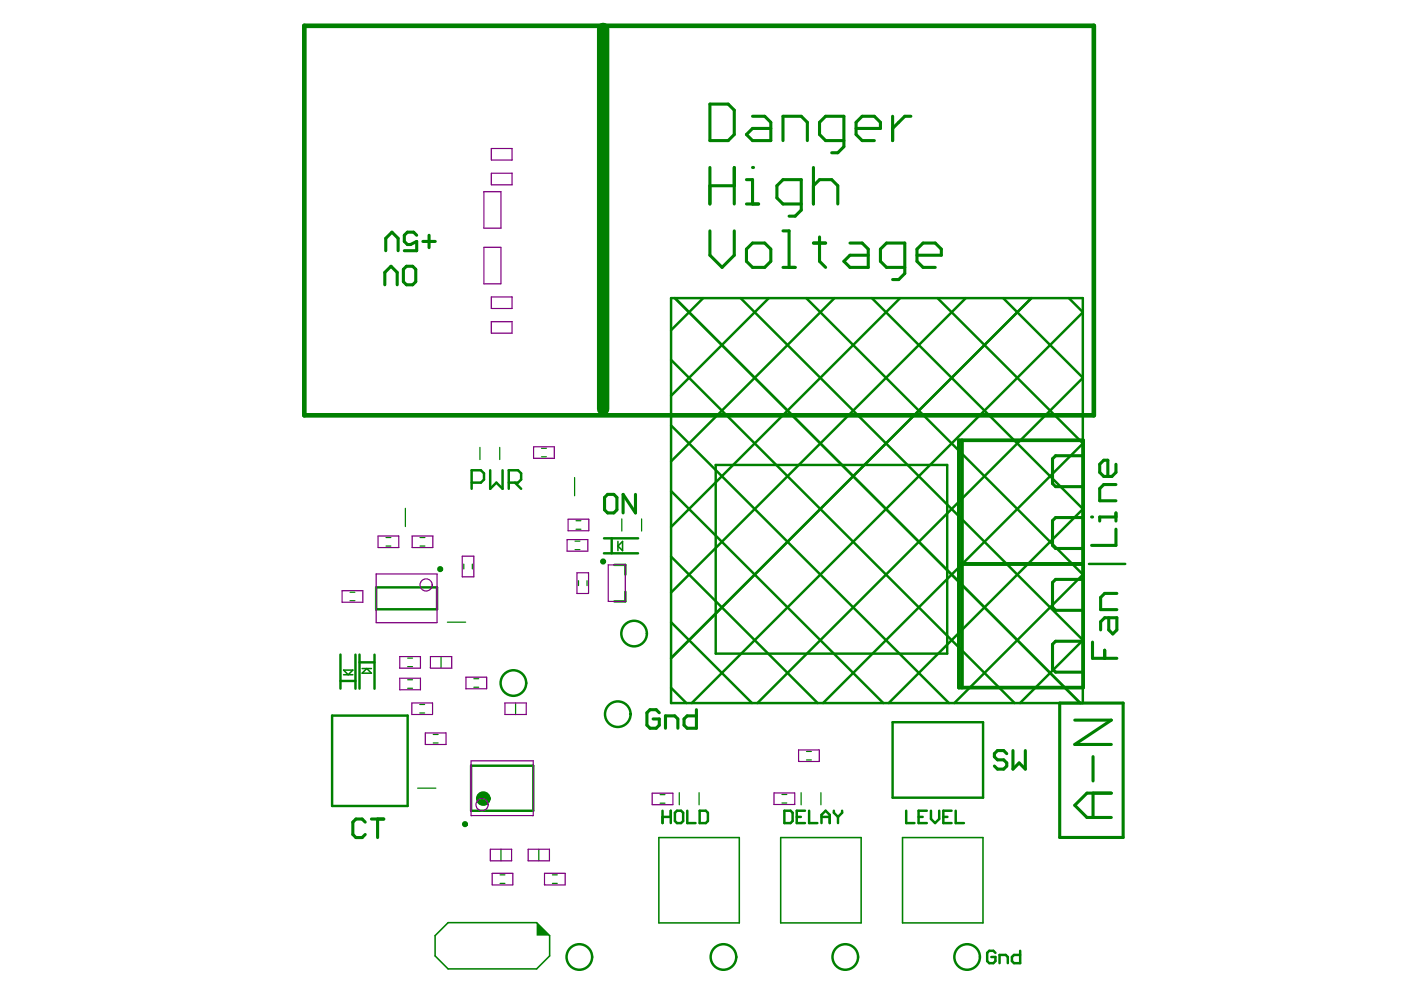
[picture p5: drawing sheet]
<svg xmlns="http://www.w3.org/2000/svg" width="297mm" height="210mm" viewBox="0 0 297 210" stroke-linecap="round" stroke-linejoin="round" font-family="sans-serif">
<path d="M113.8 195.6l2.7 2.8h-2.7z" fill="#008000"/>
<path d="M64.5 5.5h167.4v82.6h-167.4z" fill="none" stroke="#008000" stroke-width=".98"/>
<g fill="none" stroke="#008000" stroke-width=".66">
<path d="M150.5 22.1h3.9l1.3 1.3v5.1l-1.3 1.3h-3.9zM150.5 35.5v7.8M150.5 39.4h5.2M155.7 35.5v7.8M158.3 38.1h1.3v5.2M159.6 24.7h2.5l1.3 1.2v3.9h-3.8l-1.3-1.3 1.3-1.3h3.8M166 29.8v-5.1h3.9l1.3 1.2v3.9M178.9 29.8h-3.9l-1.2-1.3v-2.6l1.2-1.2h3.9v6.4l-1.3 1.3h-1.3M181.5 27.2h5.2v-1.3l-1.3-1.2h-2.6l-1.3 1.2v2.6l1.3 1.3h2.6M189.3 24.7v5.1M193.1 24.7h-1.3l-2.5 2.5M158.3 43.3h2.5"/>
<path d="M229.6 96.6h-5.8l-.6 .7v5.2l.6 .7h5.9M229.6 109.7h-5.8l-.6 .7v5.2l.6 .7h5.9M229.6 122.8h-5.8l-.6 .7v5.2l.6 .7h5.9M229.6 136h-5.8l-.6 .6v5.3l.6 .6h5.9M224.7 149.1h13.4v28.5h-13.4z"/>
</g>
<g fill="none" stroke="#008000" stroke-width=".52">
<path d="M142.3 63.2h87.3v85.9h-87.3zM142.3 76.3l72.8 72.8M143.1 63.2l85.9 85.9M149.1 63.2l-6.8 6.8M157 63.2l72.6 72.5M163 63.2l-20.7 20.7M170.9 63.2l58.7 58.6M176.9 63.2l-34.6 34.6M184.9 63.2l44.7 44.7M190.8 63.2l-48.5 48.5M198.8 63.2l30.8 30.8M204.8 63.2l-62.5 62.4"/>
<path d="M212.7 63.2l16.9 16.9M218.7 63.2l-76.4 76.3M226.6 63.2l3 3M229.6 66.2l-82.9 82.9M142.3 90.2l58.9 58.9M151.7 98.6h49.1v40h-49.1zM229.6 94l-55.1 55.1M229.6 80.1l-69 69M128 117.3h7.3M128.1 114.1h7.2M129.7 114.1v3.2M130.3 119.8h2.3v2"/>
<path d="M142.3 118l31.1 31.1M142.3 104.1l45 45M229.6 107.9l-41.2 41.2M230.9 119.6h7.7M72.2 138.8v7.2M75.4 138.8v7.2M76.2 138.8v7.2M79.4 138.8v7.2M79.7 124.5h13v4.7h-13zM132.6 125.4v2.1h-2.3M142.3 131.9l17.1 17.2M229.6 135.8l-13.3 13.3"/>
<path d="M229.6 121.9l-27.3 27.2M70.4 151.7h16v19.2h-16zM72.2 144.4h3.2M76.2 140.4h3.2M142.3 145.8l3.2 3.3M189.2 153.1h19.2v16h-19.2zM99.9 162.4h13.2v9.5h-13.2z"/>
</g>
<g fill="none" stroke="#008000" stroke-width=".26">
<path d="M101.8 94.9v2.5M106 94.9v2.5M114.8 95h1M114.8 96.9h1M81.8 114h1.1M81.8 115.8h1.1M85.9 107.8v3.8M89.1 114h1M89.1 115.8h1M98.3 119.6v1M100.1 119.6v1M121.8 101.2v3.9"/>
<path d="M121.9 116.5h1.1M121.9 114.7h1.1M122.1 112.2h1.1M122.1 110.4h1.1M131.8 110v2.6M136 110v2.6M74.2 125.6h1M74.2 127.4h1M86.4 139.5h1.1M93.5 139.2v2.5M94.9 131.9h3.8M122.7 123.1v1.1"/>
<path d="M124.5 123.1v1.1M86.4 144.1h1.1M86.4 145.9h1.1M86.4 141.3h1.1M89 151.2h1M89 149.4h1M91.9 157.5h1M91.9 155.7h1M100.5 145.7h1M100.5 143.9h1M109.3 149v2.5M171 159.3h1"/>
<path d="M88.5 167.1h3.9M140 168.5h1M140 170.3h1M144 168.1v2.5M148.2 168.1v2.5M165.8 168.4h1M165.8 170.3h1M169.9 168.1v2.5M171 161.1h1M174.1 168.1v2.5M106 185.5h1.1M106 187.3h1.1"/>
<path d="M106.2 180v2.5M114.2 180v2.5M117.1 185.5h1.1M117.1 187.3h1.1"/>
</g>
<path d="M127.9 6.1v80.7" fill="none" stroke="#008000" stroke-width="2.6"/>
<path d="M131 114.8v2M131 115.8l1-1v2zM72.8 142.1h2l-1 1zM72.8 143.1h2M76.8 142.7l1-1 .9 1zM76.8 141.7h1.9M139.7 177.6h17v18.1h-17zM165.5 177.6h17.1v18.1h-17.1zM191.4 177.6h17v18.1h-17zM92.3 198.4l2.7-2.8h18.8l2.7 2.8v4.3l-2.7 2.7h-18.8l-2.7-2.7z" fill="none" stroke="#008000" stroke-width=".33"/>
<path d="M203.3 93.3h26.3v52.5h-26.3zM204 93.3v52.5M203.3 119.6h26.3" fill="none" stroke="#008000" stroke-width=".79"/>
<circle cx="159.6" cy="35.5" r=".33" fill="#008000"/>
<g fill="none" stroke="#008000" stroke-width=".66">
<path d="M172.5 39.4l1.3-1.3h2.5l1.3 1.3v3.9M172.5 35.5v7.8M81.8 53.2v-2.7l1.3-1.3 1.3 1.3v2.7M85.5 57.1l.7-.6h1.3l.6 .6v2.6l-.6 .7h-1.3l-.7-.7zM88.3 49.9l-.6-.7h-1.3l-.7 .7v1.3l.7 .6h.6l1.3-.6v2h-2.6M89.7 51.2h2.6M91 49.9v2.6M150.5 49v5.1l2.6 2.6 2.6-2.6v-5.1M158.3 52.8l1.3-1.3h2.5l1.3 1.3v2.6l-1.3 1.3h-2.5l-1.3-1.3zM166 56.7h2.6M166 49h1.3v7.7M169.9 43.3h-3.9l-1.3-1.3v-2.6l1.3-1.3h3.9v6.4l-1.3 1.3h-1.3"/>
<path d="M172.5 51.5h2.5M173.8 50.2v5.2l1.2 1.3M180.2 51.5h2.6l1.3 1.3v3.9h-3.9l-1.3-1.3 1.3-1.3h3.9M191.8 56.7h-3.8l-1.3-1.3v-2.6l1.3-1.3h3.8v6.5l-1.3 1.3h-1.2M194.4 54.1h5.2v-1.3l-1.3-1.3h-2.6l-1.3 1.3v2.6l1.3 1.3h2.6M81.6 60.4v-2.6l1.3-1.3 1.3 1.3v2.6M236.6 112.2v3.4h-5.2M236.6 108.8v1.7M236.6 109.6h-3.4v.9"/>
</g>
<circle cx="231.4" cy="109.6" r=".33" fill="#008000"/>
<g fill="none" stroke="#008000" stroke-width=".66">
<path d="M236.6 98.4v1.8l-.9 .8h-1.7l-.8-.8v-1.8l.8-.8h.9v3.4M128.8 104.8h1.3l.7 .7v2.6l-.7 .7h-1.3l-.6-.7v-2.6zM134.7 104.8v4l-2.6-4v4M236.6 102.7h-2.6l-.8 .9v2.6h3.4M231.6 136.1v3.5h5.2M234.2 137.9v1.7M235.1 131v2.6l.8 .8 .9-.8v-2.6h-2.6l-.8 .8v1.8M236.8 125.8h-2.6l-.8 .9v2.6h3.4M139.8 151.1l-.7-.6h-1.3l-.6 .6v2.6l.6 .7h1.3l.7-.7v-1.3h-1.3M141.1 154.4v-2.6h2l.6 .6v2M147.7 150.5v3.9h-2l-.7-.7v-1.3l.7-.6h2M213.5 159.8l-.7-.7h-1.3l-.7 .7v.7l.7 .6h1.3l.7 .7v.6l-.7 .7h-1.3l-.7-.7"/>
<path d="M214.8 159.1v4l1.3-1.3 1.3 1.3v-4M227.9 152.7h7.7l-7.7 5.1h7.7M77.4 174.3l-.6-.6h-1.3l-.7 .6v2.6l.7 .7h1.3l.6-.7M78.7 173.7h2.7M80.1 173.7v3.9M231.7 160.4v5.2M231.7 168.2v5.1M235.6 168.2h-5.1l-2.6 2.5 2.6 2.6h5.1"/>
</g>
<g fill="none" stroke="#008000" stroke-width=".52">
<path d="M103.9 99.7v3.9l1.3-1.3 1.4 1.3v-3.9M100 102.3h2l.6-.6v-1.3l-.6-.7h-2v3.9M107.9 102.3h1.9l.7-.6v-1.3l-.7-.7h-1.9v3.9M109.2 102.3l1.3 1.3M140.5 173.2h1.7M140.5 171.9v2.6M142.2 171.9v2.6M143.5 171.9h.9l.4 .4v1.8l-.4 .4h-.9l-.4-.4v-1.8zM145.7 171.9v2.6h1.8M148.3 171.9h1.4l.4 .4v1.8l-.4 .4h-1.4zM166.3 171.9h1.3l.5 .4v1.8l-.5 .4h-1.3zM168.9 173.2h.9"/>
<path d="M170.7 171.9h-1.8v2.6h1.8M171.5 171.9v2.6h1.8M174.2 173.2h1.7M174.2 174.5v-1.7l.8-.9 .9 .9v1.7M176.8 171.9v.4l.9 .9M177.7 173.2v1.3M178.5 171.9v.4l-.8 .9M192.1 171.9v2.6h1.8M194.8 173.2h.8M196.5 171.9h-1.7v2.6h1.7M197.4 171.9v1.7l.9 .9 .8-.9v-1.7M200 173.2h.9"/>
<path d="M201.8 171.9h-1.8v2.6h1.8M202.6 171.9v2.6h1.8M211.1 202l-.5-.4h-.9l-.4 .4v1.8l.4 .4h.9l.5-.4v-.9h-.9M211.9 204.2v-1.7h1.3l.5 .4v1.3M216.3 201.6v2.6h-1.3l-.5-.4v-.9l.5-.4h1.3"/>
<circle cx="134.4" cy="134.3" r="2.71"/>
<circle cx="108.9" cy="144.8" r="2.71"/>
<circle cx="131" cy="151.4" r="2.71"/>
<circle cx="122.8" cy="202.9" r="2.71"/>
<circle cx="153.4" cy="202.9" r="2.71"/>
<circle cx="179.2" cy="202.9" r="2.71"/>
<circle cx="205.1" cy="202.9" r="2.71"/>
</g>
<g fill="none" stroke="#008000" stroke-width=".65">
<circle cx="127.9" cy="119.1" r=".32"/>
<circle cx="93.3" cy="120.7" r=".32"/>
<circle cx="98.6" cy="174.7" r=".32"/>
</g>
<circle cx="102.5" cy="169.3" r=".77" fill="none" stroke="#008000" stroke-width="1.5"/>
<g fill="none" stroke="#800080" stroke-width=".26">
<path d="M104.2 31.5h4.4v2.4h-4.4zM104.2 36.7h4.4v2.5h-4.4zM102.6 40.6h3.6v7.8h-3.6zM102.6 52.4h3.6v7.8h-3.6zM104.2 63h4.4v2.4h-4.4zM104.2 68.2h4.4v2.4h-4.4zM113.1 94.7h4.4v2.5h-4.4zM80.2 113.6h4.4v2.5h-4.4zM87.4 113.6h4.4v2.5h-4.4zM98 117.9h2.5v4.4h-2.5zM120.2 114.4h4.4v2.5h-4.4zM120.5 110.1h4.3v2.4h-4.3z"/>
<path d="M129 119.8h3.6v7.7h-3.6zM72.5 125.2h4.4v2.5h-4.4zM79.7 121.7h13v10.3h-13zM84.8 139.2h4.3v2.5h-4.3zM91.3 139.2h4.5v2.5h-4.5zM122.3 121.4h2.5v4.4h-2.5zM84.8 143.8h4.3v2.5h-4.3zM87.3 149h4.4v2.5h-4.4zM90.2 155.4h4.4v2.5h-4.4zM98.8 143.6h4.4v2.4h-4.4zM107.1 149h4.5v2.5h-4.5zM169.3 159h4.4v2.5h-4.4z"/>
<path d="M99.9 161.3h13.2v11.6h-13.2zM138.3 168.2h4.4v2.4h-4.4zM164.1 168.1h4.4v2.5h-4.4zM104 180.1h4.5v2.4h-4.5zM104.3 185.2h4.4v2.4h-4.4zM112 180.1h4.5v2.4h-4.5zM115.4 185.2h4.4v2.4h-4.4z"/>
<circle cx="90.3" cy="124" r="1.29"/>
<circle cx="102.2" cy="170.6" r="1.29"/>
</g>
</svg>
